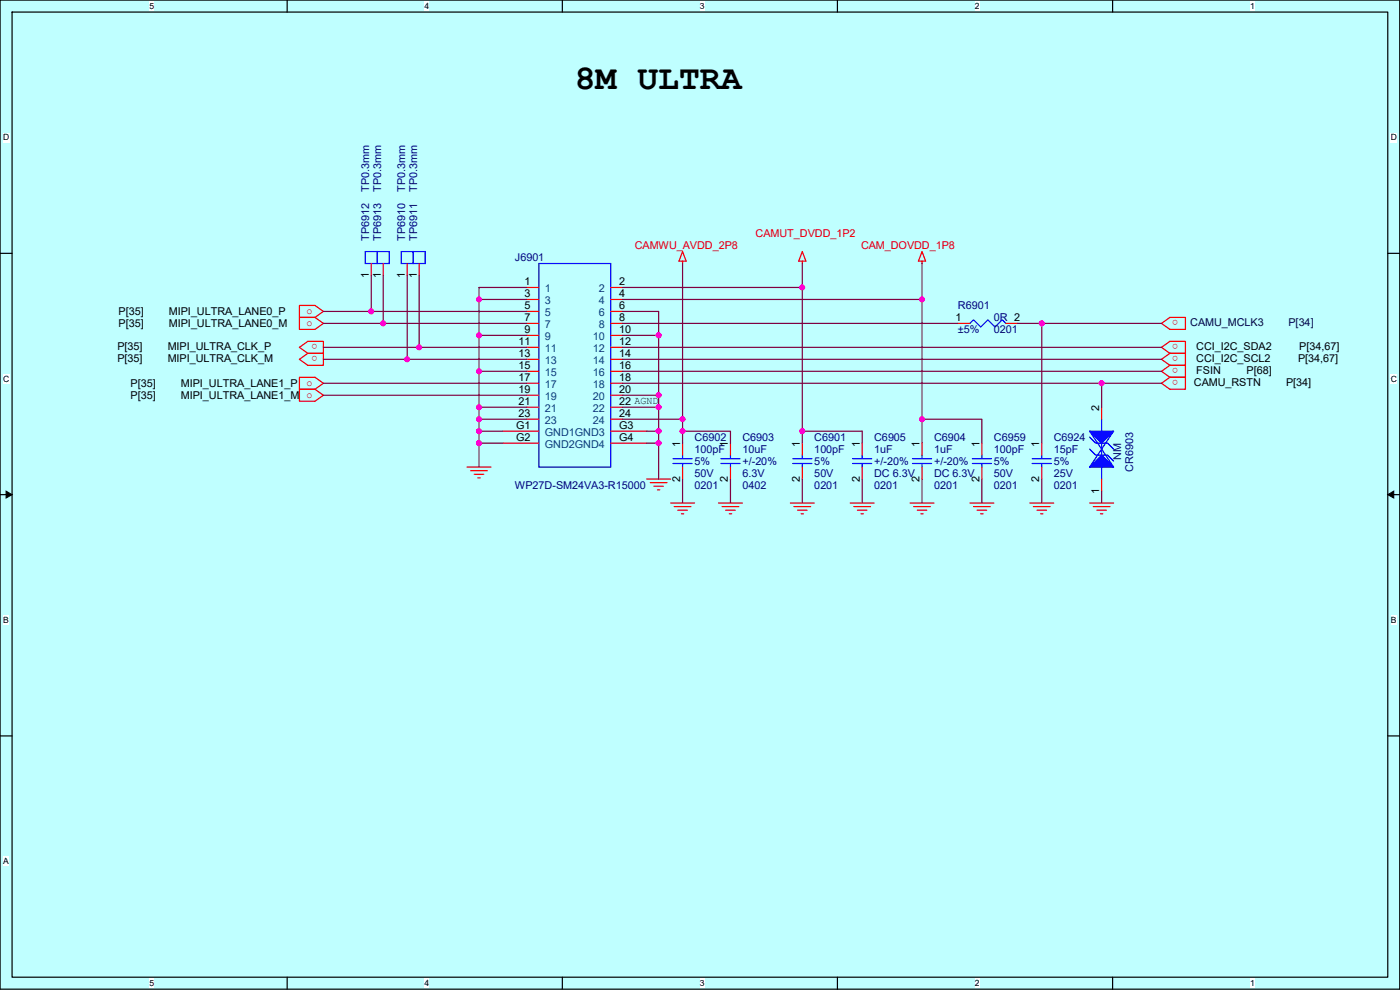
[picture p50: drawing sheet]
<svg xmlns="http://www.w3.org/2000/svg" width="297mm" height="210mm" viewBox="0 0 297 210" stroke-linecap="round" stroke-linejoin="round" font-family="sans-serif">
<defs><g id="words">
<text font-size="7.4" x="121.9" y="18.9">8M ULTRA</text>
<g font-size="2.3" fill="#000080">
<text x="78.3" y="40.7" transform="rotate(-90 78.3 40.7)">TP0.3mm</text>
<text x="80.9" y="40.7" transform="rotate(-90 80.9 40.7)">TP0.3mm</text>
<text x="86" y="40.7" transform="rotate(-90 86 40.7)">TP0.3mm</text>
<text x="88.5" y="40.7" transform="rotate(-90 88.5 40.7)">TP0.3mm</text>
<text x="78.3" y="51.1" transform="rotate(-90 78.3 51.1)">TP6912</text>
<text x="80.9" y="51.1" transform="rotate(-90 80.9 51.1)">TP6913</text>
<text x="86" y="51.1" transform="rotate(-90 86 51.1)">TP6910</text>
<text x="88.5" y="51.1" transform="rotate(-90 88.5 51.1)">TP6911</text>
<text x="109.2" y="55.4">J6901</text>
<text x="203.2" y="65.6">R6901</text>
<text x="203.2" y="70.7">±5%</text>
<text x="210.9" y="68.1">0R 2</text>
<text x="210.9" y="70.7">0201</text>
<text x="147.4" y="93.5">C6902</text>
<text x="157.5" y="93.5">C6903</text>
<text x="172.8" y="93.5">C6901</text>
<text x="185.5" y="93.5">C6905</text>
<text x="198.2" y="93.5">C6904</text>
<text x="210.9" y="93.5">C6959</text>
<text x="223.6" y="93.5">C6924</text>
<text x="147.4" y="96.1">100pF</text>
<text x="147.4" y="101.1">50V</text>
<text x="147.4" y="98.6">5%</text>
<text x="157.5" y="96.1">10uF</text>
<text x="157.5" y="101.1">6.3V</text>
<text x="157.5" y="98.6">+/-20%</text>
<text x="172.8" y="96.1">100pF</text>
<text x="172.8" y="101.1">50V</text>
<text x="172.8" y="98.6">5%</text>
<text x="185.5" y="96.1">1uF</text>
<text x="185.5" y="101.1">DC 6.3V</text>
<text x="185.5" y="98.6">+/-20%</text>
<text x="198.2" y="96.1">1uF</text>
<text x="198.2" y="101.1">DC 6.3V</text>
<text x="198.2" y="98.6">+/-20%</text>
<text x="210.9" y="96.1">100pF</text>
<text x="210.9" y="101.1">50V</text>
<text x="210.9" y="98.6">5%</text>
<text x="223.6" y="96.1">15pF</text>
<text x="223.6" y="101.1">25V</text>
<text x="223.6" y="98.6">5%</text>
<text x="237.8" y="97.6" transform="rotate(-90 237.8 97.6)">NM</text>
<text x="240.4" y="100.1" transform="rotate(-90 240.4 100.1)">CR6903</text>
<text x="109.2" y="103.7">WP27D-SM24VA3-R15000</text>
<text x="147.4" y="103.7">0201</text>
<text x="157.5" y="103.7">0402</text>
<text x="172.8" y="103.7">0201</text>
<text x="185.5" y="103.7">0201</text>
<text x="198.2" y="103.7">0201</text>
<text x="210.9" y="103.7">0201</text>
<text x="223.6" y="103.7">0201</text>
</g>
<g font-size="2.3" fill="#f00">
<text x="134.7" y="52.9">CAMWU_AVDD_2P8</text>
<text x="160.3" y="50.3">CAMUT_DVDD_1P2</text>
<text x="182.7" y="52.9">CAM_DOVDD_1P8</text>
<text x="65" y="66.6">o</text>
<text x="65" y="69.2">o</text>
<text x="250" y="68" transform="rotate(-180 250 68)">o</text>
<text x="67.3" y="73" transform="rotate(-180 67.3 73)">o</text>
<text x="67.3" y="75.6" transform="rotate(-180 67.3 75.6)">o</text>
<text x="250" y="73" transform="rotate(-180 250 73)">o</text>
<text x="250" y="75.6" transform="rotate(-180 250 75.6)">o</text>
<text x="65" y="81.9">o</text>
<text x="250" y="80.7" transform="rotate(-180 250 80.7)">o</text>
<text x="250" y="78.1" transform="rotate(-180 250 78.1)">o</text>
<text x="65" y="84.4">o</text>
</g>
<g font-size="2.3">
<text x="78.2" y="59" transform="rotate(-90 78.2 59)">1</text>
<text x="80.8" y="59" transform="rotate(-90 80.8 59)">1</text>
<text x="85.9" y="59" transform="rotate(-90 85.9 59)">1</text>
<text x="88.4" y="59" transform="rotate(-90 88.4 59)">1</text>
<text x="111.3" y="60.5">1</text>
<text x="111.3" y="63">3</text>
<text x="111.3" y="65.5">5</text>
<text x="131.3" y="60.5">2</text>
<text x="131.3" y="63">4</text>
<text x="131.3" y="65.5">6</text>
<text x="25.2" y="66.8">P[35]</text>
<text x="25.2" y="69.4">P[35]</text>
<text x="35.8" y="66.8">MIPI_ULTRA_LANE0_P</text>
<text x="35.8" y="69.4">MIPI_ULTRA_LANE0_M</text>
<text x="111.3" y="68.1">7</text>
<text x="111.3" y="70.6">9</text>
<text x="131.3" y="68.1">8</text>
<text x="131.3" y="70.6">10</text>
<text x="202.7" y="68.1">1</text>
<text x="24.9" y="74.2">P[35]</text>
<text x="24.9" y="76.8">P[35]</text>
<text x="35.6" y="74.2">MIPI_ULTRA_CLK_P</text>
<text x="35.6" y="76.8">MIPI_ULTRA_CLK_M</text>
<text x="110" y="73.2">11</text>
<text x="110" y="75.7">13</text>
<text x="131.3" y="73.2">12</text>
<text x="131.3" y="75.7">14</text>
<text x="253.8" y="74.2">CCI_I2C_SDA2</text>
<text x="253.8" y="76.8">CCI_I2C_SCL2</text>
<text x="275.4" y="76.8">P[34,67]</text>
<text x="275.6" y="74.2">P[34,67]</text>
<text x="27.7" y="82.1">P[35]</text>
<text x="38.4" y="82.1">MIPI_ULTRA_LANE1_P</text>
<text x="110" y="78.2">15</text>
<text x="110" y="80.8">17</text>
<text x="110" y="83.3">19</text>
<text x="131.3" y="78.2">16</text>
<text x="131.3" y="80.8">18</text>
<text x="131.3" y="83.3">20</text>
<text x="253.3" y="81.8">CAMU_RSTN</text>
<text x="253.8" y="79.3">FSIN</text>
<text x="264.5" y="79.3">P[68]</text>
<text x="272.8" y="81.8">P[34]</text>
<text x="27.7" y="84.6">P[35]</text>
<text x="38.4" y="84.6">MIPI_ULTRA_LANE1_M</text>
<text x="110" y="85.9">21</text>
<text x="110" y="88.4">23</text>
<text x="131.3" y="85.9">22 AGND</text>
<text x="131.3" y="88.4">24</text>
<text x="233.2" y="87.1" transform="rotate(-90 233.2 87.1)">2</text>
<text x="109.5" y="90.9">G1</text>
<text x="109.5" y="93.5">G2</text>
<text x="131.3" y="90.9">G3</text>
<text x="131.3" y="93.5">G4</text>
<text x="144.3" y="94.8" transform="rotate(-90 144.3 94.8)">1</text>
<text x="154.4" y="94.8" transform="rotate(-90 154.4 94.8)">1</text>
<text x="169.7" y="94.8" transform="rotate(-90 169.7 94.8)">1</text>
<text x="182.4" y="94.8" transform="rotate(-90 182.4 94.8)">1</text>
<text x="195.1" y="94.8" transform="rotate(-90 195.1 94.8)">1</text>
<text x="207.8" y="94.8" transform="rotate(-90 207.8 94.8)">1</text>
<text x="220.5" y="94.8" transform="rotate(-90 220.5 94.8)">1</text>
<text x="144.3" y="102.1" transform="rotate(-90 144.3 102.1)">2</text>
<text x="154.4" y="102.1" transform="rotate(-90 154.4 102.1)">2</text>
<text x="169.7" y="102.1" transform="rotate(-90 169.7 102.1)">2</text>
<text x="182.4" y="102.1" transform="rotate(-90 182.4 102.1)">2</text>
<text x="195.1" y="102.1" transform="rotate(-90 195.1 102.1)">2</text>
<text x="207.8" y="102.1" transform="rotate(-90 207.8 102.1)">2</text>
<text x="220.5" y="102.1" transform="rotate(-90 220.5 102.1)">2</text>
<text x="233.2" y="104.7" transform="rotate(-90 233.2 104.7)">1</text>
</g>
<g font-size="2.3" fill="#004080">
<text x="115.6" y="62">1</text>
<text x="115.6" y="64.6">3</text>
<text x="127" y="62">2</text>
<text x="127" y="64.6">4</text>
<text x="115.6" y="67.1">5</text>
<text x="115.6" y="69.6">7</text>
<text x="127" y="67.1">6</text>
<text x="127" y="69.6">8</text>
<text x="115.6" y="72.2">9</text>
<text x="115.6" y="74.7">11</text>
<text x="115.6" y="77.3">13</text>
<text x="125.8" y="72.2">10</text>
<text x="125.8" y="74.7">12</text>
<text x="125.8" y="77.3">14</text>
<text x="115.6" y="79.8">15</text>
<text x="115.6" y="82.3">17</text>
<text x="125.8" y="79.8">16</text>
<text x="125.8" y="82.3">18</text>
<text x="115.6" y="84.9">19</text>
<text x="115.6" y="87.4">21</text>
<text x="115.6" y="90">23</text>
<text x="125.8" y="84.9">20</text>
<text x="125.8" y="87.4">22</text>
<text x="125.8" y="90">24</text>
<text x="115.6" y="92.5">GND1GND3</text>
<text x="115.6" y="95">GND2GND4</text>
</g>
<g font-size="2.3" fill="#000040">
<text x="252.5" y="69.1">CAMU_MCLK3</text>
<text x="273.3" y="69.1">P[34]</text>
</g>
<g font-size="1.8">
<text x="31.7" y="1.9">5</text>
<text x="90.1" y="1.9">4</text>
<text x="148.5" y="1.9">3</text>
<text x="206.8" y="1.9">2</text>
<text x="265.2" y="1.9">1</text>
<text x=".7" y="29.8">D</text>
<text x="295.1" y="29.8">D</text>
<text x=".7" y="81">C</text>
<text x="295.1" y="81">C</text>
<text x=".7" y="132.1">B</text>
<text x="295.1" y="132.1">B</text>
<text x=".7" y="183.3">A</text>
<text x="31.7" y="209.2">5</text>
<text x="90.1" y="209.2">4</text>
<text x="148.5" y="209.2">3</text>
<text x="206.8" y="209.2">2</text>
<text x="265.2" y="209.2">1</text>
</g>
</g></defs>
<path d="M0 0h297v210h-297z" fill="#bfffff"/>
<path d="M0 0h296.9v209.8h-296.9zM2.6 2.6h291.8v204.7h-291.8z" fill="none" stroke="#000" stroke-width=".25"/>
<g fill="#fff">
<path d="M31.7 .3h1v2h-1z"/>
<path d="M31.7 207.5h1v2.1h-1z"/>
</g>
<path d="M60.9 0v2.6M60.9 207.3v2.5" fill="none" stroke="#000" stroke-width=".25"/>
<g fill="#fff">
<path d="M90.1 .3h1v2h-1z"/>
<path d="M90.1 207.5h1v2.1h-1z"/>
</g>
<path d="M119.3 0v2.6M119.3 207.3v2.5" fill="none" stroke="#000" stroke-width=".25"/>
<g fill="#fff">
<path d="M148.5 .3h1v2h-1z"/>
<path d="M148.5 207.5h1v2.1h-1z"/>
</g>
<path d="M177.7 0v2.6M177.7 207.3v2.5" fill="none" stroke="#000" stroke-width=".25"/>
<g fill="#fff">
<path d="M206.8 .3h1v2h-1z"/>
<path d="M206.8 207.5h1v2.1h-1z"/>
</g>
<path d="M236 0v2.6M236 207.3v2.5" fill="none" stroke="#000" stroke-width=".25"/>
<g fill="#fff">
<path d="M265.2 .3h1v2h-1z"/>
<path d="M265.2 207.5h1v2.1h-1z"/>
<path d="M.7 28.2h1.2v2h-1.2z"/>
<path d="M295 28.2h1.3v2h-1.3z"/>
<path d="M.7 79.3h1.2v2.1h-1.2z"/>
<path d="M295 79.3h1.3v2.1h-1.3z"/>
</g>
<path d="M0 53.7h2.6M294.4 53.7h2.5" fill="none" stroke="#000" stroke-width=".25"/>
<g fill="#fff">
<path d="M.7 130.5h1.2v2h-1.2z"/>
<path d="M295 130.5h1.2v2h-1.2z"/>
</g>
<path d="M0 104.9h2.6M294.4 104.9h2.5" fill="none" stroke="#000" stroke-width=".25"/>
<path d="M1.3 104.2l1.3 .7-1.3 .7zM294.4 104.9l1.3-.7v1.4z" fill="#000" stroke="#000" stroke-width=".21"/>
<path d="M.7 181.7h1.2v2h-1.2z" fill="#fff"/>
<path d="M0 156.1h2.6M294.4 156.1h2.5" fill="none" stroke="#000" stroke-width=".25"/>
<g fill="none" stroke="#f00" stroke-width=".25">
<path d="M78.8 55.9v2.5M81.3 55.9v2.5M86.4 55.9v2.5M88.9 55.9v2.5M144.8 53.4l.8 2h-1.6zM144.8 55.4v.5M170.2 55.4v.5M170.2 53.4l.8 2h-1.6zM195.6 53.4l.8 2h-1.6zM195.6 55.4v.5M63.5 73.7l1.8-1.3h3.3v2.6h-3.3zM63.5 76.2l1.8-1.2h3.3v2.5h-3.3z"/>
<path d="M63.5 64.8h3.3l1.8 1.3-1.8 1.2h-3.3zM63.5 67.3h3.3l1.8 1.3-1.8 1.3h-3.3zM111.8 61h2.5M111.8 63.5h2.5M111.8 66.1h2.5M111.8 68.6h2.5M111.8 71.1h2.5M111.8 73.7h2.5M111.8 76.2h2.5M111.8 78.8h2.5M129.6 61h2.5M129.6 63.5h2.5"/>
<path d="M129.6 66.1h2.5M129.6 68.6h2.5M129.6 71.1h2.5M129.6 73.7h2.5M129.6 76.2h2.5M129.6 78.8h2.5M203.2 68.6h2.6M213.4 68.6h2.5M246.4 68.6l1.8-1.3h3.3v2.6h-3.3zM246.4 73.7l1.8-1.3h3.3v2.6h-3.3zM248.2 77.5h3.3v2.5h-3.3M248.2 75h3.3v2.5h-3.3"/>
<path d="M248.2 77.5l-1.8 1.3 1.8 1.2M248.2 75l-1.8 1.2 1.8 1.3M63.5 80h3.3l1.8 1.3-1.8 1.3h-3.3zM63.5 82.6h3.3l1.8 1.2-1.8 1.3h-3.3zM99.1 99.1h5.1M99.8 99.8h3.6M106.7 91.5h7.6M106.7 94h7.6M111.8 81.3h2.5M111.8 83.8h2.5M111.8 86.4h2.5M111.8 88.9h2.5"/>
<path d="M129.6 81.3h2.5M129.6 83.8h2.5M129.6 86.4h2.5M129.6 88.9h2.5M129.6 91.5h7.6M129.6 94h7.6M144.8 94v2.5M144.8 99.1v2.5M155 94v2.5M155 99.1v2.5M170.2 94v2.5M170.2 99.1v2.5"/>
<path d="M182.9 94v2.5M182.9 99.1v2.5M195.6 94v2.5M195.6 99.1v2.5M208.3 94v2.5M208.3 99.1v2.5M221 94v2.5M221 99.1v2.5M233.7 86.4v2.5M246.4 81.3l1.8-1.3h3.3v2.6h-3.3zM100.6 100.6h2M101.4 101.4h.5"/>
<path d="M137.2 101.6h5.1M137.9 102.4h3.6M138.7 103.1h2M139.5 103.9h.5M142.3 106.7h5M143 107.5h3.6M143.8 108.2h2M144.5 109h.6M152.4 106.7h5.1M153.2 107.5h3.5M153.9 108.2h2.1M154.7 109h.5"/>
<path d="M167.7 106.7h5M168.4 107.5h3.6M169.2 108.2h2M169.9 109h.6M180.4 106.7h5M181.1 107.5h3.6M181.9 108.2h2M182.6 109h.6M193.1 106.7h5M193.8 107.5h3.6M194.6 108.2h2M195.3 109h.6"/>
<path d="M205.8 106.7h5M206.5 107.5h3.6M207.3 108.2h2M208 109h.6M218.5 106.7h5M219.2 107.5h3.6M220 108.2h2M220.7 109h.6M231.2 106.7h5M231.9 107.5h3.6M232.7 108.2h2M233.4 109h.6"/>
<path d="M233.7 101.6v2.6"/>
</g>
<g fill="none" stroke="#00f" stroke-width=".25">
<path d="M77.5 53.4h2.5v2.5h-2.5zM80 53.4h2.6v2.5h-2.6zM85.1 53.4h2.6v2.5h-2.6zM87.7 53.4h2.5v2.5h-2.5zM114.3 55.9h15.3v43.2h-15.3zM205.8 68.6l.7-.8 1.5 1.6 1.6-1.6 1.5 1.6 1.5-1.6 .8 .8M142.8 97.3h4M142.8 98.3h4M144.8 96.5v.8M144.8 98.3v.8M152.9 97.3h4.1M152.9 98.3h4.1"/>
<path d="M155 96.5v.8M155 98.3v.8M168.2 97.3h4M168.2 98.3h4M170.2 96.5v.8M170.2 98.3v.8M180.9 97.3h4M180.9 98.3h4M182.9 96.5v.8M182.9 98.3v.8M193.6 97.3h4M193.6 98.3h4"/>
<path d="M195.6 96.5v.8M195.6 98.3v.8M206.3 97.3h4M206.3 98.3h4M208.3 96.5v.8M208.3 98.3v.8M219 97.3h4M219 98.3h4M221 96.5v.8M221 98.3v.8M231.2 95.3l1.2 1.2h2.6l1.2 1.3M231.2 91.5l5 7.6"/>
<path d="M231.2 92.7l1.2 1.3h2.6l1.2 1.3M233.7 99.1v2.5M233.7 94v2.5M233.7 88.9v2.6M236.2 91.5l-5 7.6"/>
</g>
<g fill="#00f" stroke="#00f" stroke-width=".25">
<path d="M231.2 99.1l2.5-2.6 2.5 2.6z"/>
<path d="M231.2 91.5h5l-2.5 2.5z"/>
</g>
<g fill="none" stroke="#800040" stroke-width=".25">
<path d="M78.8 58.4v7.7M81.3 58.4v10.2M86.4 58.4v17.8M88.9 58.4v15.3M144.8 55.9v33M170.2 55.9v5.1M195.6 55.9v7.6M68.6 66.1h10.2M68.6 68.6h12.7M68.6 73.7h20.3M68.6 76.2h17.8M78.8 66.1h33"/>
<path d="M81.3 68.6h30.5M86.4 76.2h25.4M88.9 73.7h22.9M101.6 78.8v7.6M101.6 63.5v7.6M101.6 78.8h10.2M101.6 63.5h10.2M111.8 61h-10.2v2.5M111.8 71.1h-10.2v7.7M132.1 61h38.1M132.1 63.5h63.5M132.1 78.8h114.3"/>
<path d="M132.1 68.6h71.1M132.1 71.1h7.6v12.7M132.1 66.1h7.6v5M132.1 73.7h114.3M132.1 76.2h114.3M170.2 61v30.5M195.6 63.5v25.4M215.9 68.6h5.1v25.4M221 68.6h25.4M68.6 81.3h43.2M68.6 83.8h43.2M101.6 88.9v2.6"/>
<path d="M101.6 91.5v2.5M101.6 94v5.1M101.6 86.4v2.5M101.6 91.5h5.1M101.6 94h5.1M101.6 88.9h10.2M101.6 86.4h10.2M132.1 88.9h12.7v2.6M132.1 81.3h101.6M132.1 83.8h7.6M132.1 86.4h7.6M137.2 94h2.5"/>
<path d="M137.2 91.5h2.5M139.7 94v7.6M139.7 91.5v2.5M139.7 83.8v2.6M139.7 86.4v5.1M144.8 91.5v2.5M144.8 91.5h10.2v2.5M170.2 91.5v2.5M170.2 91.5h12.7v2.5M195.6 88.9v5.1M195.6 88.9h12.7v5.1M233.7 81.3v5.1"/>
<path d="M233.7 81.3h12.7M144.8 101.6v5.1M155 101.6v5.1M170.2 101.6v5.1M182.9 101.6v5.1M195.6 101.6v5.1M208.3 101.6v5.1M221 101.6v5.1M233.7 104.2v2.5"/>
</g>
<g fill="#f0f" stroke="#f0f" stroke-width=".25">
<circle cx="139.7" cy="94" r=".5"/>
<circle cx="139.7" cy="91.5" r=".5"/>
<circle cx="144.8" cy="88.9" r=".5"/>
<circle cx="101.6" cy="88.9" r=".5"/>
<circle cx="101.6" cy="91.5" r=".5"/>
<circle cx="101.6" cy="86.4" r=".5"/>
<circle cx="101.6" cy="78.8" r=".5"/>
<circle cx="101.6" cy="94" r=".5"/>
<circle cx="144.8" cy="91.5" r=".5"/>
<circle cx="170.2" cy="61" r=".5"/>
<circle cx="170.2" cy="91.5" r=".5"/>
<circle cx="195.6" cy="63.5" r=".5"/>
<circle cx="195.6" cy="88.9" r=".5"/>
<circle cx="233.7" cy="81.3" r=".5"/>
<circle cx="221" cy="68.6" r=".5"/>
<circle cx="139.7" cy="71.1" r=".5"/>
<circle cx="139.7" cy="83.8" r=".5"/>
<circle cx="139.7" cy="86.4" r=".5"/>
<circle cx="78.8" cy="66.1" r=".5"/>
<circle cx="81.3" cy="68.6" r=".5"/>
<circle cx="88.9" cy="73.7" r=".5"/>
<circle cx="86.4" cy="76.2" r=".5"/>
<circle cx="101.6" cy="63.5" r=".5"/>
<circle cx="101.6" cy="71.1" r=".5"/>
</g>
<use href="#words"/>
</svg>
